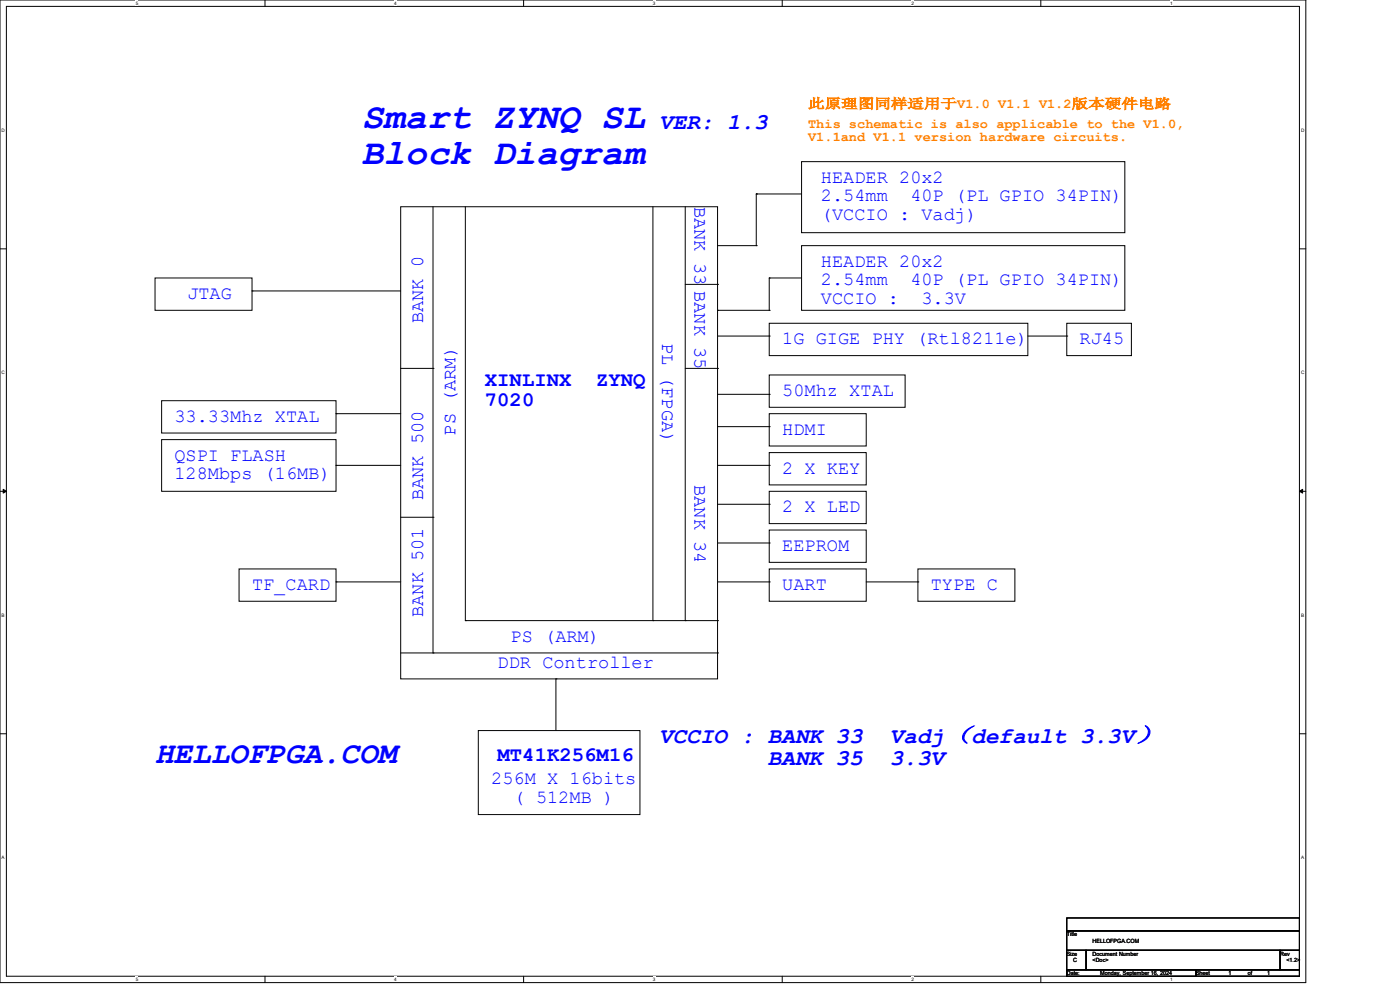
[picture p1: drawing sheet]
<svg xmlns="http://www.w3.org/2000/svg" width="297mm" height="210mm" viewBox="0 0 297 210" stroke-linecap="round" stroke-linejoin="round" font-family="sans-serif">
<defs><g id="words">
<g font-size="7.7" fill="#00f">
<text x="76.8" y="27.1">Smart ZYNQ SL</text>
<text x="76.8" y="34.7">Block Diagram</text>
</g>
<text font-size="6.6" fill="#00f" x="32.9" y="161.9">HELLOFPGA.COM</text>
<g font-size="4.8" fill="#00f">
<text x="139.9" y="27.3">VER: 1.3</text>
<text x="139.9" y="157.6">VCCIO : BANK 33</text>
<text x="188.8" y="157.6">Vadj（default 3.3V）</text>
<text x="162.9" y="162.3">BANK 35</text>
<text x="188.8" y="162.3">3.3V</text>
</g>
<g font-size="4.4" fill="#00f">
<text x="102.9" y="81.8">XINLINX</text>
<text x="126.5" y="81.8">ZYNQ</text>
<text x="102.9" y="86.1">7020</text>
<text x="105.6" y="161.4">MT41K256M16</text>
</g>
<g font-size="3.9" fill="#00f">
<text x="174.2" y="38.8">HEADER 20x2</text>
<text x="147.4" y="43.9" transform="rotate(90 147.4 43.9)">BANK 33</text>
<text x="174.2" y="42.7">2.54mm</text>
<text x="174.2" y="46.7">(VCCIO : Vadj)</text>
<text x="193.1" y="42.7">40P (PL GPIO 34PIN)</text>
<text x="174.2" y="56.6">HEADER 20x2</text>
<text x="39.8" y="63.5">JTAG</text>
<text x="147.4" y="61.7" transform="rotate(90 147.4 61.7)">BANK 35</text>
<text x="174.2" y="60.5">2.54mm</text>
<text x="174.2" y="64.5">VCCIO :</text>
<text x="193.1" y="60.5">40P (PL GPIO 34PIN)</text>
<text x="195.5" y="64.5">3.3V</text>
<text x="89.7" y="68.6" transform="rotate(-90 89.7 68.6)">BANK 0</text>
<text x="140.5" y="72.7" transform="rotate(90 140.5 72.7)">PL (FPGA)</text>
<text x="165.9" y="73.1">1G GIGE PHY (Rtl8211e)</text>
<text x="229" y="73.1">RJ45</text>
<text x="37" y="89.5">33.33Mhz XTAL</text>
<text x="165.9" y="84">50Mhz XTAL</text>
<text x="96.6" y="92.4" transform="rotate(-90 96.6 92.4)">PS (ARM)</text>
<text x="165.9" y="92.3">HDMI</text>
<text x="37" y="97.7">QSPI FLASH</text>
<text x="37" y="101.7">128Mbps (16MB)</text>
<text x="165.9" y="100.5">2 X KEY</text>
<text x="89.7" y="106.1" transform="rotate(-90 89.7 106.1)">BANK 500</text>
<text x="147.4" y="102.9" transform="rotate(90 147.4 102.9)">BANK 34</text>
<text x="165.9" y="108.7">2 X LED</text>
<text x="165.9" y="117">EEPROM</text>
<text x="53.5" y="125.2">TF_CARD</text>
<text x="165.9" y="125.2">UART</text>
<text x="197.5" y="125.2">TYPE C</text>
<text x="89.7" y="130.9" transform="rotate(-90 89.7 130.9)">BANK 501</text>
<text x="108.3" y="136.1">PS (ARM)</text>
<text x="105.6" y="141.6">DDR Controller</text>
<text x="104.2" y="166.3">256M X 16bits</text>
<text x="108.9" y="170.3">( 512MB )</text>
</g>
<g font-size="2.9" fill="#ff8000">
<text x="171.5" y="23">此原理图同样适用于V1.0 V1.1 V1.2版本硬件电路</text>
<text x="171.4" y="27.1">This schematic is also applicable to the V1.0,</text>
<text x="171.4" y="30">V1.1and V1.1 version hardware circuits.</text>
</g>
<g font-size="1.2">
<text x="226.3" y="198.6">Title</text>
<text x="226.3" y="202.7">Size</text>
<text x="231.8" y="200">HELLOFPGA.COM</text>
<text x="231.8" y="202.7">Document Number</text>
<text x="271.6" y="202.7">Rev</text>
<text x="226.3" y="206.9">Date:</text>
<text x="227.7" y="204.1">C</text>
<text x="231.8" y="204.1">&lt;Doc&gt;</text>
<text x="233.4" y="206.9">Monday, September 16, 2024</text>
<text x="253.7" y="206.9">Sheet</text>
<text x="260.6" y="206.9">1</text>
<text x="264.7" y="206.9">of</text>
<text x="268.8" y="206.9">1</text>
<text x="272.9" y="204.1">&lt;1.2&gt;</text>
</g>
<g font-size="1">
<text x="28.8" y="1">5</text>
<text x="83.7" y="1">4</text>
<text x="138.5" y="1">3</text>
<text x="193.4" y="1">2</text>
<text x="248.2" y="1">1</text>
<text x=".3" y="27.9">D</text>
<text x="276" y="27.9">D</text>
<text x=".3" y="79.4">C</text>
<text x="276" y="79.4">C</text>
<text x=".3" y="130.8">B</text>
<text x="276" y="130.8">B</text>
<text x=".3" y="182.2">A</text>
<text x="276" y="182.2">A</text>
<text x="28.8" y="208.1">5</text>
<text x="83.7" y="208.1">4</text>
<text x="138.5" y="208.1">3</text>
<text x="193.4" y="208.1">2</text>
<text x="248.2" y="208.1">1</text>
</g>
</g></defs>
<path d="M0 0h277v208.4h-277zM1.4 1.4h274.3v205.7h-274.3z" fill="none" stroke="#000" stroke-width=".21"/>
<g fill="#fff">
<path d="M28.8 .1h.5v1.1h-.5z"/>
<path d="M28.8 207.2h.5v1.1h-.5z"/>
</g>
<path d="M56.2 0v1.4M56.2 207.1v1.3" fill="none" stroke="#000" stroke-width=".21"/>
<g fill="#fff">
<path d="M83.7 .1h.5v1.1h-.5z"/>
<path d="M83.7 207.2h.5v1.1h-.5z"/>
</g>
<path d="M111.1 0v1.4M111.1 207.1v1.3" fill="none" stroke="#000" stroke-width=".21"/>
<g fill="#fff">
<path d="M138.5 .1h.6v1.1h-.6z"/>
<path d="M138.5 207.2h.6v1.1h-.6z"/>
</g>
<path d="M165.9 0v1.4M165.9 207.1v1.3" fill="none" stroke="#000" stroke-width=".21"/>
<g fill="#fff">
<path d="M193.4 .1h.5v1.1h-.5z"/>
<path d="M193.4 207.2h.5v1.1h-.5z"/>
</g>
<path d="M220.8 0v1.4M220.8 207.1v1.3" fill="none" stroke="#000" stroke-width=".21"/>
<g fill="#fff">
<path d="M248.2 .1h.6v1.1h-.6z"/>
<path d="M248.2 207.2h.6v1.1h-.6z"/>
<path d="M.3 27.1h.8v1.1h-.8z"/>
<path d="M276 27.1h.7v1.1h-.7z"/>
<path d="M.3 78.5h.8v1.1h-.8z"/>
<path d="M276 78.5h.7v1.1h-.7z"/>
</g>
<path d="M0 52.8h1.4M275.7 52.8h1.3" fill="none" stroke="#000" stroke-width=".21"/>
<g fill="#fff">
<path d="M.3 129.9h.7v1.1h-.7z"/>
<path d="M276 129.9h.6v1.1h-.6z"/>
</g>
<path d="M0 104.2h1.4M275.7 104.2h1.3" fill="none" stroke="#000" stroke-width=".21"/>
<path d="M.7 103.8l.7 .4-.7 .4zM275.7 104.2l.7-.4v.8z" fill="#000" stroke="#000" stroke-width=".21"/>
<g fill="#fff">
<path d="M.3 181.4h.7v1.1h-.7z"/>
<path d="M276 181.4h.6v1.1h-.6z"/>
</g>
<g fill="none" stroke="#000" stroke-width=".21">
<path d="M170.1 34.3h68.5v15.1h-68.5zM32.9 59h20.6v6.8h-20.6zM85 43.9h67.2v100.1h-67.2zM91.9 43.9v94.6M98.7 43.9v87.8M138.5 43.9v87.8M145.4 43.9v87.8M152.2 52.1h8.2M160.4 41.1h.1M160.4 52.1h.1M160.4 41.1v11M160.4 41.1h9.7"/>
<path d="M163.2 59h.1M163.2 59h6.9M163.2 59v6.8M170.1 52.1h68.5v13.7h-68.5zM53.5 61.7h.1M53.5 61.7h31.5M85 78.1h6.9M91.9 78.1h.1M145.4 60.3h6.8M145.4 78.1h6.8M152.2 60.3h.1M152.2 65.8h.1"/>
<path d="M152.2 78.1h.1M152.2 65.8h11M152.2 71.3h11M163.2 79.5h28.8v6.9h-28.8zM163.2 68.6h54.9v6.8h-54.9zM163.2 65.8h.1M163.2 71.3h.1M218.1 71.3h8.2M226.3 68.6h13.7v6.8h-13.7zM226.3 71.3h.1M34.3 85h37v6.9h-37zM34.3 93.3h37v10.9h-37z"/>
<path d="M71.3 87.8h.1M71.3 98.7h.1M71.3 87.8h13.7M71.3 98.7h13.7M152.2 83.7h11M152.2 90.5h11M152.2 98.7h11M163.2 87.8h20.6v6.8h-20.6zM163.2 96h20.6v6.9h-20.6zM163.2 83.7h.1M163.2 90.5h.1M163.2 98.7h.1"/>
<path d="M85 109.7h6.9M91.9 109.7h.1M152.2 107h11M152.2 115.2h11M163.2 112.4h20.6v6.9h-20.6zM163.2 104.2h20.6v6.9h-20.6zM163.2 107h.1M163.2 115.2h.1M50.7 120.7h20.6v6.9h-20.6zM71.3 123.4h.1M71.3 123.4h13.7M85 138.5h67.2"/>
<path d="M91.9 138.5h.1M98.7 131.7h.1M98.7 131.7h53.5M138.5 131.7h.1M145.4 131.7h.1M152.2 131.7h.1M152.2 138.5h.1M152.2 123.4h11M163.2 120.7h20.6v6.9h-20.6zM163.2 123.4h.1M183.8 123.4h10.9M194.7 120.7h20.6v6.9h-20.6z"/>
<path d="M194.7 123.4h.1M0 155.7h1.4M101.5 155h34.3v17.8h-34.3zM117.9 144h.1M117.9 144v11M275.7 155.7h1.3M226.3 194.7h49.4v2.8h-49.4zM226.3 197.5h49.4v4.1h-49.4zM226.3 201.6h4.1v4.1h-4.1zM226.3 205.7h27.4v1.4h-27.4zM230.4 201.6h41.2v4.1h-41.2zM253.7 205.7h22v1.4h-22z"/>
<path d="M271.6 201.6h4.1v4.1h-4.1z"/>
</g>
<use href="#words"/>
</svg>
